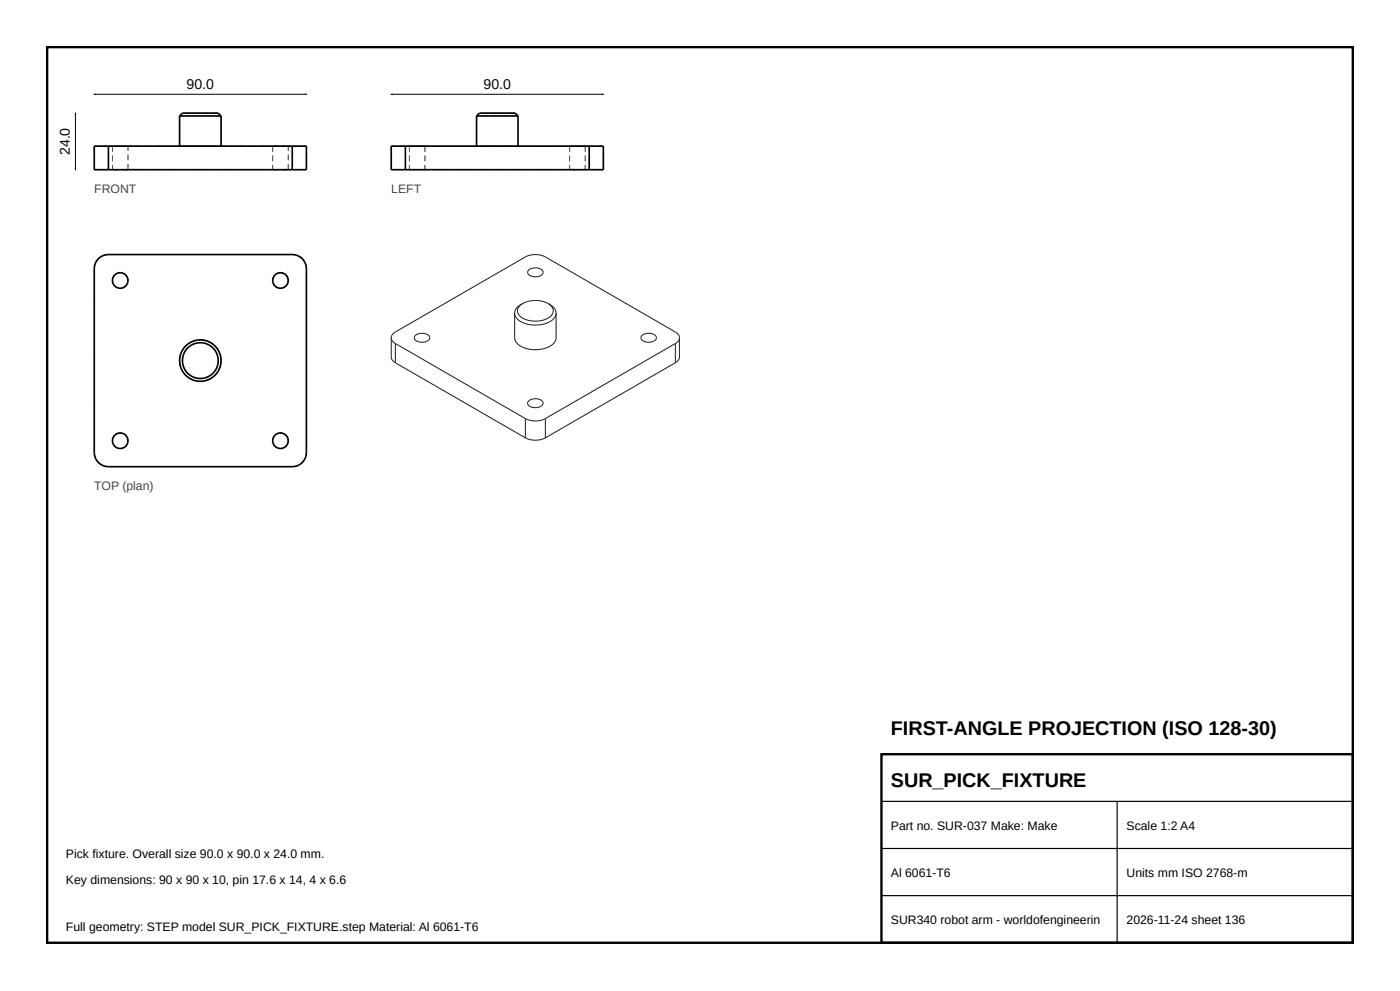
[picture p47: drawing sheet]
<svg xmlns="http://www.w3.org/2000/svg" width="297mm" height="210mm" viewBox="0 0 297 210" stroke-linecap="round" stroke-linejoin="round" font-family="sans-serif">
<defs><g id="words">
<g font-size="4.2">
<text x="189" y="156">FIRST-ANGLE PROJECTION (ISO 128-30)</text>
<text x="189" y="167">SUR_PICK_FIXTURE</text>
</g>
<g font-size="3">
<text x="39.6" y="18.8">90.0</text>
<text x="102.6" y="18.8">90.0</text>
<text x="14.8" y="32.9" transform="rotate(-90 14.8 32.9)">24.0</text>
</g>
<g font-size="2.6" fill="#444">
<text x="20" y="41">FRONT</text>
<text x="83" y="41">LEFT</text>
<text x="20" y="104">TOP (plan)</text>
</g>
<g font-size="2.6">
<text x="189" y="176">Part no. SUR-037 Make: Make</text>
<text x="239" y="176">Scale 1:2 A4</text>
<text x="14" y="182">Pick fixture. Overall size 90.0 x 90.0 x 24.0 mm.</text>
<text x="189" y="186">Al 6061-T6</text>
<text x="239" y="186">Units mm ISO 2768-m</text>
<text x="14" y="187.5">Key dimensions: 90 x 90 x 10, pin 17.6 x 14, 4 x 6.6</text>
<text x="14" y="197.5">Full geometry: STEP model SUR_PICK_FIXTURE.step Material: Al 6061-T6</text>
<text x="189" y="196">SUR340 robot arm - worldofengineerin</text>
<text x="239" y="196">2026-11-24 sheet 136</text>
</g>
</g></defs>
<path d="M10 10h277v190h-277zM187 160h100v40h-100z" fill="none" stroke="#000" stroke-width=".5"/>
<path d="M187 170h100M187 180h100M237 170v30M187 190h100" fill="none" stroke="#000" stroke-width=".25"/>
<g fill="#555">
<path d="M45.7 24.5h1.2v.2h-1.2zM43.7 24.5h1.2v.2h-1.2zM41.7 24.5h1.2v.2h-1.2zM39.7 24.5h1.2v.2h-1.2zM38.1 24.5h.8v.2h-.8z"/>
<path d="M45.7 30.9h1.2v.2h-1.2zM43.7 30.9h1.2v.2h-1.2zM41.7 30.9h1.2v.2h-1.2zM39.7 30.9h1.2v.2h-1.2zM38.1 30.9h.8v.2h-.8z"/>
<path d="M38.1 30.9h1.2v.2h-1.2zM40.1 30.9h1.2v.2h-1.2zM42.1 30.9h1.2v.2h-1.2zM44.1 30.9h1.2v.2h-1.2zM46.1 30.9h.8v.2h-.8z"/>
<path d="M45.1 23.9h1.2v.2h-1.2zM43.1 23.9h1.2v.2h-1.2zM41.1 23.9h1.2v.2h-1.2zM39.1 23.9h1.2v.2h-1.2z"/>
<path d="M21.8 30.9h1.2v.2h-1.2zM20 30.9h1v.2h-1z"/>
<path d="M63.8 30.9h1.2v.2h-1.2zM62 30.9h1v.2h-1z"/>
<path d="M60.8 30.9h1.2v.2h-1.2zM58.8 30.9h1.2v.2h-1.2zM56.8 30.9h1.2v.2h-1.2zM54.8 30.9h1.2v.2h-1.2zM52.8 30.9h1.2v.2h-1.2zM50.8 30.9h1.2v.2h-1.2zM48.8 30.9h1.2v.2h-1.2zM46.8 30.9h1.2v.2h-1.2zM44.8 30.9h1.2v.2h-1.2zM42.8 30.9h1.2v.2h-1.2zM40.8 30.9h1.2v.2h-1.2zM38.8 30.9h1.2v.2h-1.2zM36.8 30.9h1.2v.2h-1.2zM34.8 30.9h1.2v.2h-1.2zM32.8 30.9h1.2v.2h-1.2zM30.8 30.9h1.2v.2h-1.2zM28.8 30.9h1.2v.2h-1.2zM26.8 30.9h1.2v.2h-1.2zM24.8 30.9h1.2v.2h-1.2zM23 30.9h1v.2h-1z"/>
<path d="M26 30.9h1.2v.2h-1.2zM24 30.9h1.2v.2h-1.2z"/>
<path d="M23.9 30.9h1.2v.2h-1.2zM25.9 30.9h1.2v.2h-1.2z"/>
<path d="M60 30.9h1.2v.2h-1.2zM58 30.9h1.2v.2h-1.2z"/>
<path d="M57.9 30.9h1.2v.2h-1.2zM59.9 30.9h1.2v.2h-1.2z"/>
<path d="M26 30.9h1.2v.2h-1.2zM24 30.9h1.2v.2h-1.2z"/>
<path d="M23.9 30.9h1.2v.2h-1.2zM25.9 30.9h1.2v.2h-1.2z"/>
<path d="M60 30.9h1.2v.2h-1.2zM58 30.9h1.2v.2h-1.2z"/>
<path d="M57.9 30.9h1.2v.2h-1.2zM59.9 30.9h1.2v.2h-1.2z"/>
<path d="M19.9 34.8h.2v1.2h-.2zM19.9 32.8h.2v1.2h-.2zM19.9 31h.2v1h-.2z"/>
<path d="M64.9 34.8h.2v1.2h-.2zM64.9 32.8h.2v1.2h-.2zM64.9 31h.2v1h-.2z"/>
<path d="M21.8 35.9h1.2v.2h-1.2zM20 35.9h1v.2h-1z"/>
<path d="M63.8 35.9h1.2v.2h-1.2zM62 35.9h1v.2h-1z"/>
<path d="M60.8 35.9h1.2v.2h-1.2zM58.8 35.9h1.2v.2h-1.2zM56.8 35.9h1.2v.2h-1.2zM54.8 35.9h1.2v.2h-1.2zM52.8 35.9h1.2v.2h-1.2zM50.8 35.9h1.2v.2h-1.2zM48.8 35.9h1.2v.2h-1.2zM46.8 35.9h1.2v.2h-1.2zM44.8 35.9h1.2v.2h-1.2zM42.8 35.9h1.2v.2h-1.2zM40.8 35.9h1.2v.2h-1.2zM38.8 35.9h1.2v.2h-1.2zM36.8 35.9h1.2v.2h-1.2zM34.8 35.9h1.2v.2h-1.2zM32.8 35.9h1.2v.2h-1.2zM30.8 35.9h1.2v.2h-1.2zM28.8 35.9h1.2v.2h-1.2zM26.8 35.9h1.2v.2h-1.2zM24.8 35.9h1.2v.2h-1.2zM23 35.9h1v.2h-1z"/>
<path d="M27.1 34.8h.1v1.2h-.1zM27.1 32.8h.1v1.2h-.1zM27.1 31h.1v1h-.1z"/>
<path d="M26 35.9h1.2v.2h-1.2zM24 35.9h1.2v.2h-1.2z"/>
<path d="M23.9 35.9h1.2v.2h-1.2zM25.9 35.9h1.2v.2h-1.2z"/>
<path d="M61.1 34.8h.1v1.2h-.1zM61.1 32.8h.1v1.2h-.1zM61.1 31h.1v1h-.1z"/>
<path d="M60 35.9h1.2v.2h-1.2zM58 35.9h1.2v.2h-1.2z"/>
<path d="M57.9 35.9h1.2v.2h-1.2zM59.9 35.9h1.2v.2h-1.2z"/>
<path d="M27.1 34.8h.1v1.2h-.1zM27.1 32.8h.1v1.2h-.1zM27.1 31h.1v1h-.1z"/>
<path d="M26 35.9h1.2v.2h-1.2zM24 35.9h1.2v.2h-1.2z"/>
<path d="M23.9 35.9h1.2v.2h-1.2zM25.9 35.9h1.2v.2h-1.2z"/>
<path d="M61.1 34.8h.1v1.2h-.1zM61.1 32.8h.1v1.2h-.1zM61.1 31h.1v1h-.1z"/>
<path d="M60 35.9h1.2v.2h-1.2zM58 35.9h1.2v.2h-1.2z"/>
<path d="M57.9 35.9h1.2v.2h-1.2zM59.9 35.9h1.2v.2h-1.2z"/>
<path d="M23.8 31h.1v1.2h-.1zM23.8 33h.1v1.2h-.1zM23.8 35h.1v1h-.1z"/>
<path d="M57.8 31h.1v1.2h-.1zM57.8 33h.1v1.2h-.1zM57.8 35h.1v1h-.1z"/>
<path d="M23.8 31h.1v1.2h-.1zM23.8 33h.1v1.2h-.1zM23.8 35h.1v1h-.1z"/>
<path d="M57.8 31h.1v1.2h-.1zM57.8 33h.1v1.2h-.1zM57.8 35h.1v1h-.1z"/>
</g>
<path d="M23 31h-3v5h3M23 31h39M23 36h39M23 31v5M38.1 24.6h8.8M38.1 24.6l.6-.6h7.6l.6 .6M38.1 24.6v6.4M46.9 24.6v6.4M62 31h3v5h-3M62 31v5" fill="none" stroke="#000" stroke-width=".35"/>
<g fill="#555">
<path d="M46.7 75.3h.1l.2 1.2h-.2l.1-.6zM45.7 73.6l.1-.1 .7 1-.1 .1-.1-.3zM44.2 72.3l1.1 .7-.2 .1-.5-.5-.5-.1zM42.2 72l1.2 .1v.2l-.5-.2-.7 .1zM40.3 72.6l1.1-.4v.1l-.8 .2-.2 .3zM39.2 73.5l.4-.4 .1 .1-.5 .3-.3 .6-.1-.1zM38.4 74.7l.2 .1-.3 .3-.1 .8h-.1zM38 76.7h.2v.7l.2 .4-.2 .1zM38.6 78.6l.1-.1 .2 .5 .5 .5-.1 .1zM40 80l.6 .5h.4v.2l-.9-.4-.2-.2zM41.8 80.7l.6 .2 .6-.1v.2l-1.2-.1zM43.7 80.6h.4l.7-.5 .1 .2-1.1 .5zM46.2 78.8l.1 .1-.8 .9-.1-.1 .6-.5zM46.8 76.9h.2v.2l-.3 1h-.2l.2-.4z"/>
<path d="M23 98.9h1.2v.2h-1.2zM25 98.9h1.2v.2h-1.2zM27 98.9h1.2v.2h-1.2zM29 98.9h1.2v.2h-1.2zM31 98.9h1.2v.2h-1.2zM33 98.9h1.2v.2h-1.2zM35 98.9h1.2v.2h-1.2zM37 98.9h1.2v.2h-1.2zM39 98.9h1.2v.2h-1.2zM41 98.9h1.2v.2h-1.2zM43 98.9h1.2v.2h-1.2zM45 98.9h1.2v.2h-1.2zM47 98.9h1.2v.2h-1.2zM49 98.9h1.2v.2h-1.2zM51 98.9h1.2v.2h-1.2zM53 98.9h1.2v.2h-1.2zM55 98.9h1.2v.2h-1.2zM57 98.9h1.2v.2h-1.2zM59 98.9h1.2v.2h-1.2zM61 98.9h1v.2h-1z"/>
<path d="M19.9 96h.2l-.1 .5 .3 .6-.1 .1zM20.6 97.9l.1-.1 .5 .6 .4 .1-.1 .2zM22.3 98.8l.2 .2 .5-.1v.2l-.7-.1z"/>
<path d="M62 98.9l.5 .1 .6-.3 .1 .1-1.2 .3zM64.5 97.4l.2 .1-.2 .3-.6 .6-.1-.1 .6-.5zM64.9 96h.2l-.1 .7h-.2l.2-.2z"/>
<path d="M19.9 57h.2v1.2h-.2zM19.9 59h.2v1.2h-.2zM19.9 61h.2v1.2h-.2zM19.9 63h.2v1.2h-.2zM19.9 65h.2v1.2h-.2zM19.9 67h.2v1.2h-.2zM19.9 69h.2v1.2h-.2zM19.9 71h.2v1.2h-.2zM19.9 73h.2v1.2h-.2zM19.9 75h.2v1.2h-.2zM19.9 77h.2v1.2h-.2zM19.9 79h.2v1.2h-.2zM19.9 81h.2v1.2h-.2zM19.9 83h.2v1.2h-.2zM19.9 85h.2v1.2h-.2zM19.9 87h.2v1.2h-.2zM19.9 89h.2v1.2h-.2zM19.9 91h.2v1.2h-.2zM19.9 93h.2v1.2h-.2zM19.9 95h.2v1h-.2z"/>
<path d="M64.9 94.8h.2v1.2h-.2zM64.9 92.8h.2v1.2h-.2zM64.9 90.8h.2v1.2h-.2zM64.9 88.8h.2v1.2h-.2zM64.9 86.8h.2v1.2h-.2zM64.9 84.8h.2v1.2h-.2zM64.9 82.8h.2v1.2h-.2zM64.9 80.8h.2v1.2h-.2zM64.9 78.8h.2v1.2h-.2zM64.9 76.8h.2v1.2h-.2zM64.9 74.8h.2v1.2h-.2zM64.9 72.8h.2v1.2h-.2zM64.9 70.8h.2v1.2h-.2zM64.9 68.8h.2v1.2h-.2zM64.9 66.8h.2v1.2h-.2zM64.9 64.8h.2v1.2h-.2zM64.9 62.8h.2v1.2h-.2zM64.9 60.8h.2v1.2h-.2zM64.9 58.8h.2v1.2h-.2zM64.9 57h.2v1h-.2z"/>
<path d="M21.8 54.2l1.2-.3v.2l-.5-.1-.6 .3zM20.8 54.8l.3-.2 .1 .1-.6 .5-.1 .4-.2-.1zM20 56.3h.2l-.2 .2 .1 .5h-.2z"/>
<path d="M64.7 55.9l.1-.1 .1 .2 .2 1h-.2l.1-.5zM63.5 54.3l.9 .8-.1 .1-.5-.6-.4-.1zM62 53.9l.7 .1v.2l-.2-.2-.5 .1z"/>
<path d="M60.8 53.9h1.2v.2h-1.2zM58.8 53.9h1.2v.2h-1.2zM56.8 53.9h1.2v.2h-1.2zM54.8 53.9h1.2v.2h-1.2zM52.8 53.9h1.2v.2h-1.2zM50.8 53.9h1.2v.2h-1.2zM48.8 53.9h1.2v.2h-1.2zM46.8 53.9h1.2v.2h-1.2zM44.8 53.9h1.2v.2h-1.2zM42.8 53.9h1.2v.2h-1.2zM40.8 53.9h1.2v.2h-1.2zM38.8 53.9h1.2v.2h-1.2zM36.8 53.9h1.2v.2h-1.2zM34.8 53.9h1.2v.2h-1.2zM32.8 53.9h1.2v.2h-1.2zM30.8 53.9h1.2v.2h-1.2zM28.8 53.9h1.2v.2h-1.2zM26.8 53.9h1.2v.2h-1.2zM24.8 53.9h1.2v.2h-1.2zM23 53.9h1v.2h-1z"/>
<path d="M26.7 92.5l.1-.2 .3 .5 .1 .7h-.1l-.1-.7zM24.9 91.9l.7-.1 .5 .1-.1 .1-.4-.1-.7 .1zM24.2 92.4l.1 .1-.4 .5 .1 .5h-.2l.1-.6zM24 94.3h.1l.2 .3 .7 .4-.1 .1-.7-.4zM25.7 95h.6l.4-.5 .1 .1-.8 .6h-.2zM27.1 93.5h.1v.4l-.2-.1z"/>
<path d="M60.7 92.5l.1-.2 .3 .5 .1 .7h-.1l-.1-.7zM58.9 91.9l.7-.1 .5 .1-.1 .1-.4-.1-.7 .1zM58.2 92.4l.1 .1-.4 .5 .1 .5h-.2l.1-.6zM58 94.3h.1l.2 .3 .7 .4-.1 .1-.7-.4zM59.7 95h.6l.4-.5 .1 .1-.8 .6h-.2zM61.1 93.5h.1v.4l-.2-.1z"/>
<path d="M26.7 58.5l.1-.2 .3 .5 .1 .7h-.1l-.1-.7zM24.9 57.9l.7-.1 .5 .1-.1 .1-.4-.1-.7 .1zM24.2 58.4l.1 .1-.4 .5 .1 .5h-.2l.1-.6zM24 60.3h.1l.2 .3 .7 .4-.1 .1-.7-.4zM25.7 61h.6l.4-.5 .1 .1-.8 .6h-.2zM27.1 59.5h.1v.4l-.2-.1z"/>
<path d="M60.7 58.5l.1-.2 .3 .5 .1 .7h-.1l-.1-.7zM58.9 57.9l.7-.1 .5 .1-.1 .1-.4-.1-.7 .1zM58.2 58.4l.1 .1-.4 .5 .1 .5h-.2l.1-.6zM58 60.3h.1l.2 .3 .7 .4-.1 .1-.7-.4zM59.7 61h.6l.4-.5 .1 .1-.8 .6h-.2zM61.1 59.5h.1v.4l-.2-.1z"/>
</g>
<g fill="none" stroke="#000" stroke-width=".35">
<path d="M20.9 54.9l.7-.6 1.4-.3h39a3 3 0 0 1 3 3v39a3 3 0 0 1-3 3h-39a3 3 0 0 1-3-3v-39l.3-1.4z"/>
<circle cx="25.5" cy="59.5" r="1.65"/>
<circle cx="59.5" cy="59.5" r="1.65"/>
<circle cx="42.5" cy="76.5" r="3.8"/>
<circle cx="42.5" cy="76.5" r="4.4"/>
<circle cx="25.5" cy="93.5" r="1.65"/>
<circle cx="59.5" cy="93.5" r="1.65"/>
</g>
<g fill="#555">
<path d="M121.3 30.9h1.2v.2h-1.2z"/>
<path d="M122.9 30.9h1.2v.2h-1.2z"/>
<path d="M87.3 30.9h1.2v.2h-1.2z"/>
<path d="M89 30.9h1.2v.2h-1.2z"/>
<path d="M121.3 35.9h1.2v.2h-1.2z"/>
<path d="M122.9 35.9h1.2v.2h-1.2z"/>
<path d="M87.3 35.9h1.2v.2h-1.2z"/>
<path d="M89 35.9h1.2v.2h-1.2z"/>
<path d="M104.3 24.5h1.2v.2h-1.2zM102.3 24.5h1.2v.2h-1.2zM101.1 24.5h.4v.2h-.4z"/>
<path d="M108.7 24.5h1.2v.2h-1.2zM106.7 24.5h1.2v.2h-1.2zM105.5 24.5h.4v.2h-.4z"/>
<path d="M104.3 30.9h1.2v.2h-1.2zM102.3 30.9h1.2v.2h-1.2zM101.1 30.9h.4v.2h-.4z"/>
<path d="M101.1 30.9h1.2v.2h-1.2zM103.1 30.9h1.2v.2h-1.2zM105.1 30.9h1.2v.2h-1.2zM107.1 30.9h1.2v.2h-1.2zM109.1 30.9h.8v.2h-.8z"/>
<path d="M108.7 30.9h1.2v.2h-1.2zM106.7 30.9h1.2v.2h-1.2zM105.5 30.9h.4v.2h-.4z"/>
<path d="M104.3 23.9h1.2v.2h-1.2zM102.3 23.9h1.2v.2h-1.2z"/>
<path d="M108.1 23.9h1.2v.2h-1.2zM106.1 23.9h1.2v.2h-1.2z"/>
<path d="M126.8 30.9h1.2v.2h-1.2zM125 30.9h1v.2h-1z"/>
<path d="M123.8 30.9h1.2v.2h-1.2zM121.8 30.9h1.2v.2h-1.2zM119.8 30.9h1.2v.2h-1.2zM117.8 30.9h1.2v.2h-1.2zM115.8 30.9h1.2v.2h-1.2zM113.8 30.9h1.2v.2h-1.2zM111.8 30.9h1.2v.2h-1.2zM109.8 30.9h1.2v.2h-1.2zM107.8 30.9h1.2v.2h-1.2zM105.8 30.9h1.2v.2h-1.2zM103.8 30.9h1.2v.2h-1.2zM101.8 30.9h1.2v.2h-1.2zM99.8 30.9h1.2v.2h-1.2zM97.8 30.9h1.2v.2h-1.2zM95.8 30.9h1.2v.2h-1.2zM93.8 30.9h1.2v.2h-1.2zM91.8 30.9h1.2v.2h-1.2zM89.8 30.9h1.2v.2h-1.2zM87.8 30.9h1.2v.2h-1.2zM86 30.9h1v.2h-1z"/>
<path d="M84.8 30.9h1.2v.2h-1.2zM83 30.9h1v.2h-1z"/>
<path d="M120.8 30.9h1.2v.2h-1.2zM122.8 30.9h1.2v.2h-1.2z"/>
<path d="M120.8 30.9h1.2v.2h-1.2zM122.8 30.9h1.2v.2h-1.2z"/>
<path d="M86.9 30.9h1.2v.2h-1.2zM88.9 30.9h1.2v.2h-1.2z"/>
<path d="M86.9 30.9h1.2v.2h-1.2zM88.9 30.9h1.2v.2h-1.2z"/>
<path d="M127.9 34.8h.2v1.2h-.2zM127.9 32.8h.2v1.2h-.2zM127.9 31h.2v1h-.2z"/>
<path d="M126.8 35.9h1.2v.2h-1.2zM125 35.9h1v.2h-1z"/>
<path d="M123.8 35.9h1.2v.2h-1.2zM121.8 35.9h1.2v.2h-1.2zM119.8 35.9h1.2v.2h-1.2zM117.8 35.9h1.2v.2h-1.2zM115.8 35.9h1.2v.2h-1.2zM113.8 35.9h1.2v.2h-1.2zM111.8 35.9h1.2v.2h-1.2zM109.8 35.9h1.2v.2h-1.2zM107.8 35.9h1.2v.2h-1.2zM105.8 35.9h1.2v.2h-1.2zM103.8 35.9h1.2v.2h-1.2zM101.8 35.9h1.2v.2h-1.2zM99.8 35.9h1.2v.2h-1.2zM97.8 35.9h1.2v.2h-1.2zM95.8 35.9h1.2v.2h-1.2zM93.8 35.9h1.2v.2h-1.2zM91.8 35.9h1.2v.2h-1.2zM89.8 35.9h1.2v.2h-1.2zM87.8 35.9h1.2v.2h-1.2zM86 35.9h1v.2h-1z"/>
<path d="M82.9 34.8h.2v1.2h-.2zM82.9 32.8h.2v1.2h-.2zM82.9 31h.2v1h-.2z"/>
<path d="M84.8 35.9h1.2v.2h-1.2zM83 35.9h1v.2h-1z"/>
<path d="M120.8 35.9h1.2v.2h-1.2zM122.8 35.9h1.2v.2h-1.2z"/>
<path d="M120.8 35.9h1.2v.2h-1.2zM122.8 35.9h1.2v.2h-1.2z"/>
<path d="M86.9 35.9h1.2v.2h-1.2zM88.9 35.9h1.2v.2h-1.2z"/>
<path d="M86.9 35.9h1.2v.2h-1.2zM88.9 35.9h1.2v.2h-1.2z"/>
<path d="M120.8 31h.1v1.2h-.1zM120.8 33h.1v1.2h-.1zM120.8 35h.1v1h-.1z"/>
<path d="M124.1 31h.1v1.2h-.1zM124.1 33h.1v1.2h-.1zM124.1 35h.1v1h-.1z"/>
<path d="M120.8 31h.1v1.2h-.1zM120.8 33h.1v1.2h-.1zM120.8 35h.1v1h-.1z"/>
<path d="M124.1 31h.1v1.2h-.1zM124.1 33h.1v1.2h-.1zM124.1 35h.1v1h-.1z"/>
<path d="M86.8 31h.1v1.2h-.1zM86.8 33h.1v1.2h-.1zM86.8 35h.1v1h-.1z"/>
<path d="M90.1 31h.1v1.2h-.1zM90.1 33h.1v1.2h-.1zM90.1 35h.1v1h-.1z"/>
<path d="M86.8 31h.1v1.2h-.1zM86.8 33h.1v1.2h-.1zM86.8 35h.1v1h-.1z"/>
<path d="M90.1 31h.1v1.2h-.1zM90.1 33h.1v1.2h-.1zM90.1 35h.1v1h-.1z"/>
</g>
<path d="M86 31h-3v5h3M86 31h39M86 36h39M86 31v5M101.1 24.6h8.8M101.1 24.6l.6-.6h7.6l.6 .6M101.1 24.6v6.4M109.9 24.6v6.4M125 31h3v5h-3M125 31v5" fill="none" stroke="#000" stroke-width=".35"/>
<g fill="none" stroke="#222" stroke-width=".22">
<path d="M112.2 57.2a2.19 2.19 0 0 1 3 .4 1.36 1.36 0 0 1-1.8 1.1 1.24 1.24 0 0 1-1.4-1.1zM83 71.7a1.5 1.5 0 0 1 .9-1.3l27.6-15.9a4.7 4.7 0 0 1 4.2 0l27.6 15.9a1.5 1.5 0 0 1 .9 1.3M83 71.7a1.49 1.49 0 0 0 .9 1.2M83 71.7v4a1.5 1.5 0 0 0 .9 1.3M83.9 72.9l27.6 15.9M83.9 77l27.6 15.9M83.9 72.9v4.1M88.2 71.1a2.19 2.19 0 0 1 3 .4 1.37 1.37 0 0 1-1.8 1.1 1.24 1.24 0 0 1-1.5-1.1zM109.2 66.4a2.5 2.5 0 0 0 2.1 2.2 5.6 5.6 0 0 0 6.5-1.4l.2-.8M109.2 66.4v5.3a2.5 2.5 0 0 0 2.1 2.1 5.7 5.7 0 0 0 6.5-1.4l.2-.7v-5.3M110.9 64.4a2.57 2.57 0 0 0-1.7 2M110.9 64.4a1.64 1.64 0 0 0-1.1 1.5 1.64 1.64 0 0 0 1.1 1.6 5.4 5.4 0 0 0 6.2-.7 1.59 1.59 0 0 0-.8-2.4"/>
<path d="M110.9 64.4a5.9 5.9 0 0 1 5.4 0M116.3 64.4a2.56 2.56 0 0 1 1.7 2M136.2 71.1a2.19 2.19 0 0 1 3 .4 1.37 1.37 0 0 1-1.7 1.1 1.24 1.24 0 0 1-1.5-1.1zM143.3 72.9l-27.6 15.9M143.3 77l-27.6 15.9M143.3 72.9v4.1M144.2 71.7a1.5 1.5 0 0 1-.9 1.2M144.2 71.7v4a1.5 1.5 0 0 1-.9 1.3M111.5 88.8a4.7 4.7 0 0 0 4.2 0M111.5 92.9a4.7 4.7 0 0 0 4.2 0M111.5 88.8v4.1M112.2 85a2.19 2.19 0 0 1 3 .3 1.36 1.36 0 0 1-1.8 1.2 1.24 1.24 0 0 1-1.4-1.2z"/>
<path d="M115.7 88.8v4.1"/>
</g>
<path d="M20 20h45M83 20h45M16 24v12" fill="none" stroke="#000" stroke-width=".21"/>
<path d="M64.7 19.8l.6 .2-.6 .2zM127.7 19.8l.6 .2-.6 .2zM16 23.7l.2 .6h-.4zM15.8 35.7h.4l-.2 .6zM19.7 20l.6-.2v.4zM82.7 20l.6-.2v.4z" fill="#000"/>
<use href="#words"/>
</svg>
